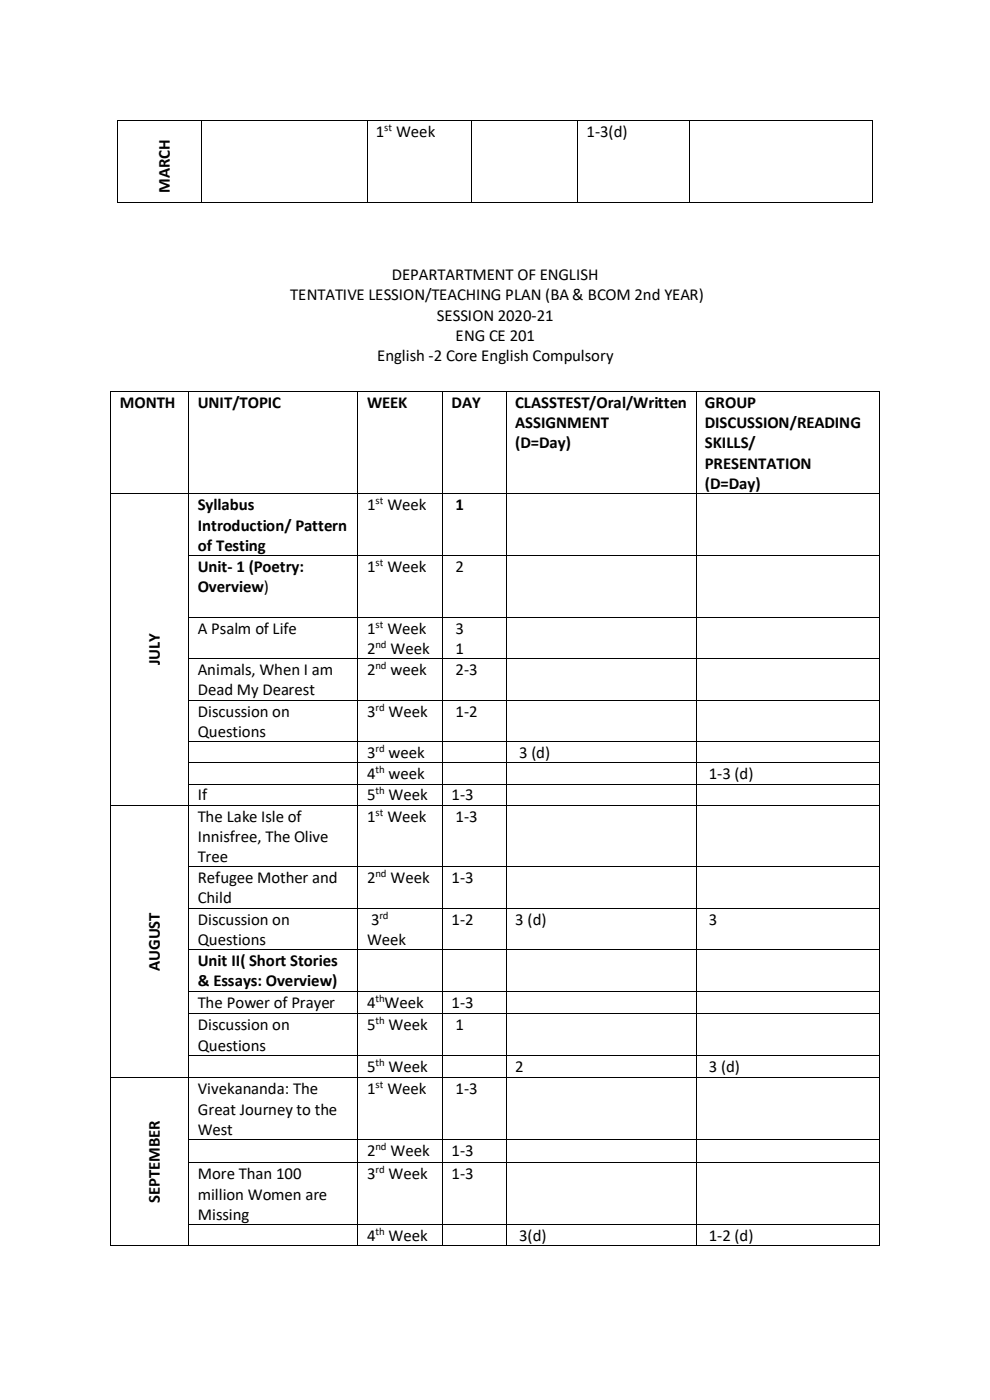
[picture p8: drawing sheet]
<svg xmlns="http://www.w3.org/2000/svg" width="210mm" height="297mm" viewBox="0 0 210 297" stroke-linecap="round" stroke-linejoin="round" font-family="sans-serif">
<defs><g id="words">
<g font-size="3.6">
<text x="79.7" y="29">1</text>
<text x="84" y="29">Week</text>
<text x="124.4" y="29">1-3(d)</text>
<text x="36" y="40.9" transform="rotate(-90 36 40.9)">MARCH</text>
<text x="83.1" y="59.4">DEPARTARTMENT OF ENGLISH</text>
<text x="61.6" y="63.7">TENTATIVE LESSION/TEACHING PLAN (BA &amp; BCOM 2nd YEAR)</text>
<text x="92.7" y="68">SESSION 2020-21</text>
<text x="80" y="76.6">English -2 Core English Compulsory</text>
<text x="96.6" y="72.3">ENG CE 201</text>
<text x="25.4" y="86.6">MONTH</text>
<text x="41.9" y="86.6">UNIT/TOPIC</text>
<text x="77.8" y="86.6">WEEK</text>
<text x="95.8" y="86.6">DAY</text>
<text x="109.3" y="86.6">CLASSTEST/Oral/Written</text>
<text x="149.5" y="86.6">GROUP</text>
<text x="109.3" y="90.9">ASSIGNMENT</text>
<text x="109.3" y="95.1">(D=Day)</text>
<text x="149.5" y="90.9">DISCUSSION/READING</text>
<text x="149.5" y="95.1">SKILLS/</text>
<text x="149.5" y="99.4">PRESENTATION</text>
<text x="149.5" y="103.8">(D=Day)</text>
<text x="41.9" y="108.2">Syllabus</text>
<text x="41.9" y="112.6">Introduction/ Pattern</text>
<text x="77.8" y="108.2">1</text>
<text x="82.2" y="108.2">Week</text>
<text x="96.6" y="108.2">1</text>
<text x="41.9" y="116.9">of Testing</text>
<text x="41.9" y="121.4">Unit- 1 (Poetry:</text>
<text x="41.9" y="125.7">Overview)</text>
<text x="77.8" y="121.4">1</text>
<text x="82.2" y="121.4">Week</text>
<text x="96.6" y="121.4">2</text>
<text x="41.9" y="134.5">A Psalm of Life</text>
<text x="77.8" y="134.5">1</text>
<text x="82.2" y="134.5">Week</text>
<text x="96.6" y="134.5">3</text>
<text x="33.9" y="141.2" transform="rotate(-90 33.9 141.2)">JULY</text>
<text x="41.9" y="143.2">Animals, When I am</text>
<text x="77.8" y="138.7">2</text>
<text x="77.8" y="143.2">2</text>
<text x="82.8" y="138.7">Week</text>
<text x="82.8" y="143.2">week</text>
<text x="96.6" y="138.7">1</text>
<text x="96.6" y="143.2">2-3</text>
<text x="41.9" y="147.5">Dead My Dearest</text>
<text x="41.9" y="152">Discussion on</text>
<text x="77.8" y="152">3</text>
<text x="82.4" y="152">Week</text>
<text x="96.6" y="152">1-2</text>
<text x="41.9" y="156.3">Questions</text>
<text x="77.8" y="160.8">3</text>
<text x="82.4" y="160.8">week</text>
<text x="110.1" y="160.8">3 (d)</text>
<text x="77.8" y="165.3">4</text>
<text x="82.4" y="165.3">week</text>
<text x="150.3" y="165.3">1-3 (d)</text>
<text x="41.9" y="169.8">If</text>
<text x="77.8" y="169.8">5</text>
<text x="82.4" y="169.8">Week</text>
<text x="95.8" y="169.8">1-3</text>
<text x="41.9" y="174.3">The Lake Isle of</text>
<text x="41.9" y="178.6">Innisfree, The Olive</text>
<text x="77.8" y="174.3">1</text>
<text x="82.2" y="174.3">Week</text>
<text x="96.6" y="174.3">1-3</text>
<text x="41.9" y="182.8">Tree</text>
<text x="41.9" y="187.3">Refugee Mother and</text>
<text x="41.9" y="191.7">Child</text>
<text x="77.8" y="187.3">2</text>
<text x="82.8" y="187.3">Week</text>
<text x="95.8" y="187.3">1-3</text>
<text x="41.9" y="196.1">Discussion on</text>
<text x="78.7" y="196.1">3</text>
<text x="95.8" y="196.1">1-2</text>
<text x="109.3" y="196.1">3 (d)</text>
<text x="150.3" y="196.1">3</text>
<text x="41.9" y="200.5">Questions</text>
<text x="77.8" y="200.5">Week</text>
<text x="33.9" y="206" transform="rotate(-90 33.9 206)">AUGUST</text>
<text x="41.9" y="205">Unit II( Short Stories</text>
<text x="41.9" y="209.3">&amp; Essays: Overview)</text>
<text x="41.9" y="213.8">The Power of Prayer</text>
<text x="77.8" y="213.8">4 Week</text>
<text x="95.8" y="213.8">1-3</text>
<text x="41.9" y="218.6">Discussion on</text>
<text x="77.8" y="218.6">5</text>
<text x="82.4" y="218.6">Week</text>
<text x="96.6" y="218.6">1</text>
<text x="41.9" y="222.9">Questions</text>
<text x="77.8" y="227.4">5</text>
<text x="82.4" y="227.4">Week</text>
<text x="109.3" y="227.4">2</text>
<text x="150.3" y="227.4">3 (d)</text>
<text x="41.9" y="232.1">Vivekananda: The</text>
<text x="77.8" y="232.1">1</text>
<text x="82.2" y="232.1">Week</text>
<text x="96.6" y="232.1">1-3</text>
<text x="41.9" y="236.5">Great Journey to the</text>
<text x="41.9" y="240.8">West</text>
<text x="77.8" y="245.3">2</text>
<text x="82.8" y="245.3">Week</text>
<text x="95.8" y="245.3">1-3</text>
<text x="41.9" y="250.2">More Than 100</text>
<text x="77.8" y="250.2">3</text>
<text x="82.4" y="250.2">Week</text>
<text x="95.8" y="250.2">1-3</text>
<text x="33.9" y="255.3" transform="rotate(-90 33.9 255.3)">SEPTEMBER</text>
<text x="41.9" y="254.5">million Women are</text>
<text x="41.9" y="258.8">Missing</text>
<text x="77.8" y="263.3">4</text>
<text x="82.4" y="263.3">Week</text>
<text x="110.1" y="263.3">3(d)</text>
<text x="150.3" y="263.3">1-2 (d)</text>
</g>
<g font-size="2.3">
<text x="81.5" y="27.7">st</text>
<text x="79.6" y="107">st</text>
<text x="79.6" y="120.1">st</text>
<text x="79.6" y="133.2">st</text>
<text x="79.6" y="137.5">nd</text>
<text x="79.6" y="141.9">nd</text>
<text x="79.6" y="150.7">rd</text>
<text x="79.6" y="159.6">rd</text>
<text x="79.6" y="164">th</text>
<text x="79.6" y="168.5">th</text>
<text x="79.6" y="173">st</text>
<text x="79.6" y="186.1">nd</text>
<text x="80.5" y="194.9">rd</text>
<text x="79.6" y="212.5">th</text>
<text x="79.6" y="217.3">th</text>
<text x="79.6" y="226.1">th</text>
<text x="79.6" y="230.9">st</text>
<text x="79.6" y="244">nd</text>
<text x="79.6" y="248.9">rd</text>
<text x="79.6" y="262">th</text>
</g>
</g></defs>
<g fill="#000">
<path d="M24.9 25.4h.2v.2h-.2z" fill-rule="evenodd"/>
<path d="M24.9 25.4h.2v.2h-.2z" fill-rule="evenodd"/>
<path d="M42.6 25.4h.2v.2h-.2z" fill-rule="evenodd"/>
<path d="M77.8 25.4h.1v.2h-.1z" fill-rule="evenodd"/>
<path d="M99.9 25.4h.2v.2h-.2z" fill-rule="evenodd"/>
<path d="M122.4 25.4h.2v.2h-.2z" fill-rule="evenodd"/>
<path d="M146.1 25.4h.2v.2h-.2z" fill-rule="evenodd"/>
<path d="M184.9 25.4h.2v.2h-.2z" fill-rule="evenodd"/>
<path d="M184.9 25.4h.2v.2h-.2z" fill-rule="evenodd"/>
<path d="M24.9 42.9h.2v.2h-.2z" fill-rule="evenodd"/>
<path d="M24.9 42.9h.2v.2h-.2z" fill-rule="evenodd"/>
<path d="M42.6 42.9h.2v.2h-.2z" fill-rule="evenodd"/>
<path d="M77.8 42.9h.1v.2h-.1z" fill-rule="evenodd"/>
<path d="M99.9 42.9h.2v.2h-.2z" fill-rule="evenodd"/>
<path d="M122.4 42.9h.2v.2h-.2z" fill-rule="evenodd"/>
<path d="M146.1 42.9h.2v.2h-.2z" fill-rule="evenodd"/>
<path d="M184.9 42.9h.2v.2h-.2z" fill-rule="evenodd"/>
<path d="M184.9 42.9h.2v.2h-.2z" fill-rule="evenodd"/>
<path d="M23.4 83h.1v.2h-.1z" fill-rule="evenodd"/>
<path d="M23.4 83h.1v.2h-.1z" fill-rule="evenodd"/>
<path d="M40 83h.1v.2h-.1z" fill-rule="evenodd"/>
<path d="M75.8 83h.2v.2h-.2z" fill-rule="evenodd"/>
<path d="M93.8 83h.2v.2h-.2z" fill-rule="evenodd"/>
<path d="M107.3 83h.2v.2h-.2z" fill-rule="evenodd"/>
<path d="M147.5 83h.2v.2h-.2z" fill-rule="evenodd"/>
<path d="M186.5 83h.2v.2h-.2z" fill-rule="evenodd"/>
<path d="M186.5 83h.2v.2h-.2z" fill-rule="evenodd"/>
<path d="M23.4 104.7h.1v.2h-.1z" fill-rule="evenodd"/>
<path d="M23.4 117.8h.1v.2h-.1z" fill-rule="evenodd"/>
<path d="M40 104.7h.1v.2h-.1z" fill-rule="evenodd"/>
<path d="M40 117.8h.1v.2h-.1z" fill-rule="evenodd"/>
<path d="M75.8 104.7h.2v.2h-.2z" fill-rule="evenodd"/>
<path d="M75.8 117.8h.2v.2h-.2z" fill-rule="evenodd"/>
<path d="M93.8 104.7h.2v.2h-.2z" fill-rule="evenodd"/>
<path d="M93.8 117.8h.2v.2h-.2z" fill-rule="evenodd"/>
<path d="M107.3 104.7h.2v.2h-.2z" fill-rule="evenodd"/>
<path d="M107.3 117.8h.2v.2h-.2z" fill-rule="evenodd"/>
<path d="M147.5 104.7h.2v.2h-.2z" fill-rule="evenodd"/>
<path d="M147.5 117.8h.2v.2h-.2z" fill-rule="evenodd"/>
<path d="M186.5 104.7h.2v.2h-.2z" fill-rule="evenodd"/>
<path d="M186.5 117.8h.2v.2h-.2z" fill-rule="evenodd"/>
<path d="M23.4 130.9h.1v.2h-.1z" fill-rule="evenodd"/>
<path d="M23.4 139.7h.1v.1h-.1z" fill-rule="evenodd"/>
<path d="M40 130.9h.1v.2h-.1z" fill-rule="evenodd"/>
<path d="M40 139.7h.1v.1h-.1z" fill-rule="evenodd"/>
<path d="M75.8 130.9h.2v.2h-.2z" fill-rule="evenodd"/>
<path d="M75.8 139.7h.2v.1h-.2z" fill-rule="evenodd"/>
<path d="M93.8 130.9h.2v.2h-.2z" fill-rule="evenodd"/>
<path d="M93.8 139.7h.2v.1h-.2z" fill-rule="evenodd"/>
<path d="M107.3 130.9h.2v.2h-.2z" fill-rule="evenodd"/>
<path d="M107.3 139.7h.2v.1h-.2z" fill-rule="evenodd"/>
<path d="M147.5 130.9h.2v.2h-.2z" fill-rule="evenodd"/>
<path d="M147.5 139.7h.2v.1h-.2z" fill-rule="evenodd"/>
<path d="M186.5 130.9h.2v.2h-.2z" fill-rule="evenodd"/>
<path d="M186.5 139.7h.2v.1h-.2z" fill-rule="evenodd"/>
<path d="M23.4 148.5h.1v.1h-.1z" fill-rule="evenodd"/>
<path d="M23.4 157.3h.1v.1h-.1z" fill-rule="evenodd"/>
<path d="M40 148.5h.1v.1h-.1z" fill-rule="evenodd"/>
<path d="M40 157.3h.1v.1h-.1z" fill-rule="evenodd"/>
<path d="M75.8 148.5h.2v.1h-.2z" fill-rule="evenodd"/>
<path d="M75.8 157.3h.2v.1h-.2z" fill-rule="evenodd"/>
<path d="M93.8 148.5h.2v.1h-.2z" fill-rule="evenodd"/>
<path d="M93.8 157.3h.2v.1h-.2z" fill-rule="evenodd"/>
<path d="M107.3 148.5h.2v.1h-.2z" fill-rule="evenodd"/>
<path d="M107.3 157.3h.2v.1h-.2z" fill-rule="evenodd"/>
<path d="M147.5 148.5h.2v.1h-.2z" fill-rule="evenodd"/>
<path d="M147.5 157.3h.2v.1h-.2z" fill-rule="evenodd"/>
<path d="M186.5 148.5h.2v.1h-.2z" fill-rule="evenodd"/>
<path d="M186.5 157.3h.2v.1h-.2z" fill-rule="evenodd"/>
<path d="M23.4 161.8h.1v.1h-.1z" fill-rule="evenodd"/>
<path d="M23.4 166.3h.1v.1h-.1z" fill-rule="evenodd"/>
<path d="M23.4 170.7h.1v.2h-.1z" fill-rule="evenodd"/>
<path d="M40 161.8h.1v.1h-.1z" fill-rule="evenodd"/>
<path d="M40 166.3h.1v.1h-.1z" fill-rule="evenodd"/>
<path d="M40 170.7h.1v.2h-.1z" fill-rule="evenodd"/>
<path d="M75.8 161.8h.2v.1h-.2z" fill-rule="evenodd"/>
<path d="M75.8 166.3h.2v.1h-.2z" fill-rule="evenodd"/>
<path d="M75.8 170.7h.2v.2h-.2z" fill-rule="evenodd"/>
<path d="M93.8 161.8h.2v.1h-.2z" fill-rule="evenodd"/>
<path d="M93.8 166.3h.2v.1h-.2z" fill-rule="evenodd"/>
<path d="M93.8 170.7h.2v.2h-.2z" fill-rule="evenodd"/>
<path d="M107.3 161.8h.2v.1h-.2z" fill-rule="evenodd"/>
<path d="M107.3 166.3h.2v.1h-.2z" fill-rule="evenodd"/>
<path d="M107.3 170.7h.2v.2h-.2z" fill-rule="evenodd"/>
<path d="M147.5 161.8h.2v.1h-.2z" fill-rule="evenodd"/>
<path d="M147.5 166.3h.2v.1h-.2z" fill-rule="evenodd"/>
<path d="M147.5 170.7h.2v.2h-.2z" fill-rule="evenodd"/>
<path d="M186.5 161.8h.2v.1h-.2z" fill-rule="evenodd"/>
<path d="M186.5 166.3h.2v.1h-.2z" fill-rule="evenodd"/>
<path d="M186.5 170.7h.2v.2h-.2z" fill-rule="evenodd"/>
<path d="M23.4 183.8h.1v.1h-.1z" fill-rule="evenodd"/>
<path d="M23.4 192.6h.1v.2h-.1z" fill-rule="evenodd"/>
<path d="M40 183.8h.1v.1h-.1z" fill-rule="evenodd"/>
<path d="M40 192.6h.1v.2h-.1z" fill-rule="evenodd"/>
<path d="M75.8 183.8h.2v.1h-.2z" fill-rule="evenodd"/>
<path d="M75.8 192.6h.2v.2h-.2z" fill-rule="evenodd"/>
<path d="M93.8 183.8h.2v.1h-.2z" fill-rule="evenodd"/>
<path d="M93.8 192.6h.2v.2h-.2z" fill-rule="evenodd"/>
<path d="M107.3 183.8h.2v.1h-.2z" fill-rule="evenodd"/>
<path d="M107.3 192.6h.2v.2h-.2z" fill-rule="evenodd"/>
<path d="M147.5 183.8h.2v.1h-.2z" fill-rule="evenodd"/>
<path d="M147.5 192.6h.2v.2h-.2z" fill-rule="evenodd"/>
<path d="M186.5 183.8h.2v.1h-.2z" fill-rule="evenodd"/>
<path d="M186.5 192.6h.2v.2h-.2z" fill-rule="evenodd"/>
<path d="M23.4 201.4h.1v.2h-.1z" fill-rule="evenodd"/>
<path d="M23.4 210.2h.1v.2h-.1z" fill-rule="evenodd"/>
<path d="M23.4 215h.1v.2h-.1z" fill-rule="evenodd"/>
<path d="M40 201.4h.1v.2h-.1z" fill-rule="evenodd"/>
<path d="M40 210.2h.1v.2h-.1z" fill-rule="evenodd"/>
<path d="M40 215h.1v.2h-.1z" fill-rule="evenodd"/>
<path d="M75.8 201.4h.2v.2h-.2z" fill-rule="evenodd"/>
<path d="M75.8 210.2h.2v.2h-.2z" fill-rule="evenodd"/>
<path d="M75.8 215h.2v.2h-.2z" fill-rule="evenodd"/>
<path d="M93.8 201.4h.2v.2h-.2z" fill-rule="evenodd"/>
<path d="M93.8 210.2h.2v.2h-.2z" fill-rule="evenodd"/>
<path d="M93.8 215h.2v.2h-.2z" fill-rule="evenodd"/>
<path d="M107.3 201.4h.2v.2h-.2z" fill-rule="evenodd"/>
<path d="M107.3 210.2h.2v.2h-.2z" fill-rule="evenodd"/>
<path d="M107.3 215h.2v.2h-.2z" fill-rule="evenodd"/>
<path d="M147.5 201.4h.2v.2h-.2z" fill-rule="evenodd"/>
<path d="M147.5 210.2h.2v.2h-.2z" fill-rule="evenodd"/>
<path d="M147.5 215h.2v.2h-.2z" fill-rule="evenodd"/>
<path d="M186.5 201.4h.2v.2h-.2z" fill-rule="evenodd"/>
<path d="M186.5 210.2h.2v.2h-.2z" fill-rule="evenodd"/>
<path d="M186.5 215h.2v.2h-.2z" fill-rule="evenodd"/>
<path d="M23.4 223.8h.1v.2h-.1z" fill-rule="evenodd"/>
<path d="M23.4 228.6h.1v.2h-.1z" fill-rule="evenodd"/>
<path d="M40 223.8h.1v.2h-.1z" fill-rule="evenodd"/>
<path d="M40 228.6h.1v.2h-.1z" fill-rule="evenodd"/>
<path d="M75.8 223.8h.2v.2h-.2z" fill-rule="evenodd"/>
<path d="M75.8 228.6h.2v.2h-.2z" fill-rule="evenodd"/>
<path d="M93.8 223.8h.2v.2h-.2z" fill-rule="evenodd"/>
<path d="M93.8 228.6h.2v.2h-.2z" fill-rule="evenodd"/>
<path d="M107.3 223.8h.2v.2h-.2z" fill-rule="evenodd"/>
<path d="M107.3 228.6h.2v.2h-.2z" fill-rule="evenodd"/>
<path d="M147.5 223.8h.2v.2h-.2z" fill-rule="evenodd"/>
<path d="M147.5 228.6h.2v.2h-.2z" fill-rule="evenodd"/>
<path d="M186.5 223.8h.2v.2h-.2z" fill-rule="evenodd"/>
<path d="M186.5 228.6h.2v.2h-.2z" fill-rule="evenodd"/>
<path d="M23.4 241.7h.1v.2h-.1z" fill-rule="evenodd"/>
<path d="M23.4 246.6h.1v.2h-.1z" fill-rule="evenodd"/>
<path d="M23.4 259.8h.1v.1h-.1z" fill-rule="evenodd"/>
<path d="M40 241.7h.1v.2h-.1z" fill-rule="evenodd"/>
<path d="M40 246.6h.1v.2h-.1z" fill-rule="evenodd"/>
<path d="M40 259.8h.1v.1h-.1z" fill-rule="evenodd"/>
<path d="M75.8 241.7h.2v.2h-.2z" fill-rule="evenodd"/>
<path d="M75.8 246.6h.2v.2h-.2z" fill-rule="evenodd"/>
<path d="M75.8 259.8h.2v.1h-.2z" fill-rule="evenodd"/>
<path d="M93.8 241.7h.2v.2h-.2z" fill-rule="evenodd"/>
<path d="M93.8 246.6h.2v.2h-.2z" fill-rule="evenodd"/>
<path d="M93.8 259.8h.2v.1h-.2z" fill-rule="evenodd"/>
<path d="M107.3 241.7h.2v.2h-.2z" fill-rule="evenodd"/>
<path d="M107.3 246.6h.2v.2h-.2z" fill-rule="evenodd"/>
<path d="M107.3 259.8h.2v.1h-.2z" fill-rule="evenodd"/>
<path d="M147.5 241.7h.2v.2h-.2z" fill-rule="evenodd"/>
<path d="M147.5 246.6h.2v.2h-.2z" fill-rule="evenodd"/>
<path d="M147.5 259.8h.2v.1h-.2z" fill-rule="evenodd"/>
<path d="M186.5 241.7h.2v.2h-.2z" fill-rule="evenodd"/>
<path d="M186.5 246.6h.2v.2h-.2z" fill-rule="evenodd"/>
<path d="M186.5 259.8h.2v.1h-.2z" fill-rule="evenodd"/>
<path d="M23.4 264.2h.1v.2h-.1z" fill-rule="evenodd"/>
<path d="M23.4 264.2h.1v.2h-.1z" fill-rule="evenodd"/>
<path d="M40 264.2h.1v.2h-.1z" fill-rule="evenodd"/>
<path d="M75.8 264.2h.2v.2h-.2z" fill-rule="evenodd"/>
<path d="M93.8 264.2h.2v.2h-.2z" fill-rule="evenodd"/>
<path d="M107.3 264.2h.2v.2h-.2z" fill-rule="evenodd"/>
<path d="M147.5 264.2h.2v.2h-.2z" fill-rule="evenodd"/>
<path d="M186.5 264.2h.2v.2h-.2z" fill-rule="evenodd"/>
<path d="M186.5 264.2h.2v.2h-.2z" fill-rule="evenodd"/>
</g>
<g fill="none" stroke="#000" stroke-width=".21">
<path d="M25 25.6v17.3M25.1 25.5h17.5M42.7 25.6v17.3M42.8 25.5h35M77.8 25.6v17.3M77.9 25.5h22.1M100 25.6v17.3M100.1 25.5h22.3M122.5 25.6v17.3M122.6 25.5h23.5M146.2 25.6v17.3M146.3 25.5h38.6"/>
<path d="M185 25.6v17.3M25.1 43h17.5M42.8 43h35M77.9 43h22.1M100.1 43h22.3M122.6 43h23.5M146.3 43h38.6M23.5 83.2v21.5M23.5 83.1h16.5M40.1 83.2v21.5M40.1 83.1h35.7M75.9 83.2v21.5"/>
<path d="M76 83.1h17.8M93.9 83.2v21.5M94 83.1h13.3M107.4 83.2v21.5M107.5 83.1h40M147.6 83.2v21.5M147.7 83.1h38.8M186.6 83.2v21.5M23.5 104.9v12.9M23.5 118v12.9M23.5 104.8h16.5M40.1 104.9v12.9"/>
<path d="M40.1 118v12.9M40.1 104.8h35.7M40.1 117.9h35.7M75.9 104.9v12.9M75.9 118v12.9M76 104.8h17.8M76 117.9h17.8M93.9 104.9v12.9M93.9 118v12.9M94 104.8h13.3M94 117.9h13.3M107.4 104.9v12.9"/>
<path d="M107.4 118v12.9M107.5 104.8h40M107.5 117.9h40M147.6 104.9v12.9M147.6 118v12.9M147.7 104.8h38.8M147.7 117.9h38.8M186.6 104.9v12.9M186.6 118v12.9M23.5 131.1v8.6M23.5 139.8v8.7M40.1 131.1v8.6"/>
<path d="M40.1 139.8v8.7M40.1 131h35.7M40.1 139.7h35.7M75.9 131.1v8.6M75.9 139.8v8.7M76 131h17.8M76 139.7h17.8M93.9 131.1v8.6M93.9 139.8v8.7M94 131h13.3M94 139.7h13.3M107.4 131.1v8.6"/>
<path d="M107.4 139.8v8.7M107.5 131h40M107.5 139.7h40M147.6 131.1v8.6M147.6 139.8v8.7M147.7 131h38.8M147.7 139.7h38.8M186.6 131.1v8.6M186.6 139.8v8.7M23.5 148.6v8.7M23.5 157.4v4.4M40.1 148.6v8.7"/>
<path d="M40.1 157.4v4.4M40.1 148.5h35.7M40.1 157.4h35.7M75.9 148.6v8.7M75.9 157.4v4.4M76 148.5h17.8M76 157.4h17.8M93.9 148.6v8.7M93.9 157.4v4.4M94 148.5h13.3M94 157.4h13.3M107.4 148.6v8.7"/>
<path d="M107.4 157.4v4.4M107.5 148.5h40M107.5 157.4h40M147.6 148.6v8.7M147.6 157.4v4.4M147.7 148.5h38.8M147.7 157.4h38.8M186.6 148.6v8.7M186.6 157.4v4.4M23.5 161.9v4.4M23.5 166.4v4.3M23.5 170.9v12.9"/>
<path d="M23.5 170.8h16.5M40.1 161.9v4.4M40.1 166.4v4.3M40.1 170.9v12.9M40.1 161.8h35.7M40.1 166.3h35.7M40.1 170.8h35.7M75.9 161.9v4.4M75.9 166.4v4.3M75.9 170.9v12.9M76 161.8h17.8M76 166.3h17.8"/>
<path d="M76 170.8h17.8M93.9 161.9v4.4M93.9 166.4v4.3M93.9 170.9v12.9M94 161.8h13.3M94 166.3h13.3M94 170.8h13.3M107.4 161.9v4.4M107.4 166.4v4.3M107.4 170.9v12.9M107.5 161.8h40M107.5 166.3h40"/>
<path d="M107.5 170.8h40M147.6 161.9v4.4M147.6 166.4v4.3M147.6 170.9v12.9M147.7 161.8h38.8M147.7 166.3h38.8M147.7 170.8h38.8M186.6 161.9v4.4M186.6 166.4v4.3M186.6 170.9v12.9M23.5 183.9v8.7M23.5 192.8v8.6"/>
<path d="M40.1 183.9v8.7M40.1 192.8v8.6M40.1 183.9h35.7M40.1 192.7h35.7M75.9 183.9v8.7M75.9 192.8v8.6M76 183.9h17.8M76 192.7h17.8M93.9 183.9v8.7M93.9 192.8v8.6M94 183.9h13.3M94 192.7h13.3"/>
<path d="M107.4 183.9v8.7M107.4 192.8v8.6M107.5 183.9h40M107.5 192.7h40M147.6 183.9v8.7M147.6 192.8v8.6M147.7 183.9h38.8M147.7 192.7h38.8M186.6 183.9v8.7M186.6 192.8v8.6M23.5 201.6v8.6M23.5 210.4v4.6"/>
<path d="M23.5 215.2v8.6M40.1 201.6v8.6M40.1 210.4v4.6M40.1 215.2v8.6M40.1 201.5h35.7M40.1 210.3h35.7M40.1 215.1h35.7M75.9 201.6v8.6M75.9 210.4v4.6M75.9 215.2v8.6M76 201.5h17.8M76 210.3h17.8"/>
<path d="M76 215.1h17.8M93.9 201.6v8.6M93.9 210.4v4.6M93.9 215.2v8.6M94 201.5h13.3M94 210.3h13.3M94 215.1h13.3M107.4 201.6v8.6M107.4 210.4v4.6M107.4 215.2v8.6M107.5 201.5h40M107.5 210.3h40"/>
<path d="M107.5 215.1h40M147.6 201.6v8.6M147.6 210.4v4.6M147.6 215.2v8.6M147.7 201.5h38.8M147.7 210.3h38.8M147.7 215.1h38.8M186.6 201.6v8.6M186.6 210.4v4.6M186.6 215.2v8.6M23.5 224v4.6M23.5 228.8v12.9"/>
<path d="M23.5 228.7h16.5M40.1 224v4.6M40.1 228.8v12.9M40.1 223.9h35.7M40.1 228.7h35.7M75.9 224v4.6M75.9 228.8v12.9M76 223.9h17.8M76 228.7h17.8M93.9 224v4.6M93.9 228.8v12.9M94 223.9h13.3"/>
<path d="M94 228.7h13.3M107.4 224v4.6M107.4 228.8v12.9M107.5 223.9h40M107.5 228.7h40M147.6 224v4.6M147.6 228.8v12.9M147.7 223.9h38.8M147.7 228.7h38.8M186.6 224v4.6M186.6 228.8v12.9M23.5 241.9v4.7"/>
<path d="M23.5 246.8v13M23.5 259.9v4.3M40.1 241.9v4.7M40.1 246.8v13M40.1 259.9v4.3M40.1 241.8h35.7M40.1 246.7h35.7M40.1 259.8h35.7M75.9 241.9v4.7M75.9 246.8v13M75.9 259.9v4.3M76 241.8h17.8"/>
<path d="M76 246.7h17.8M76 259.8h17.8M93.9 241.9v4.7M93.9 246.8v13M93.9 259.9v4.3M94 241.8h13.3M94 246.7h13.3M94 259.8h13.3M107.4 241.9v4.7M107.4 246.8v13M107.4 259.9v4.3M107.5 241.8h40"/>
<path d="M107.5 246.7h40M107.5 259.8h40M147.6 241.9v4.7M147.6 246.8v13M147.6 259.9v4.3M147.7 241.8h38.8M147.7 246.7h38.8M147.7 259.8h38.8M186.6 241.9v4.7M186.6 246.8v13M186.6 259.9v4.3M23.5 264.3h16.5"/>
<path d="M40.1 264.3h35.7M76 264.3h17.8M94 264.3h13.3M107.5 264.3h40M147.7 264.3h38.8"/>
</g>
<use href="#words"/>
</svg>
